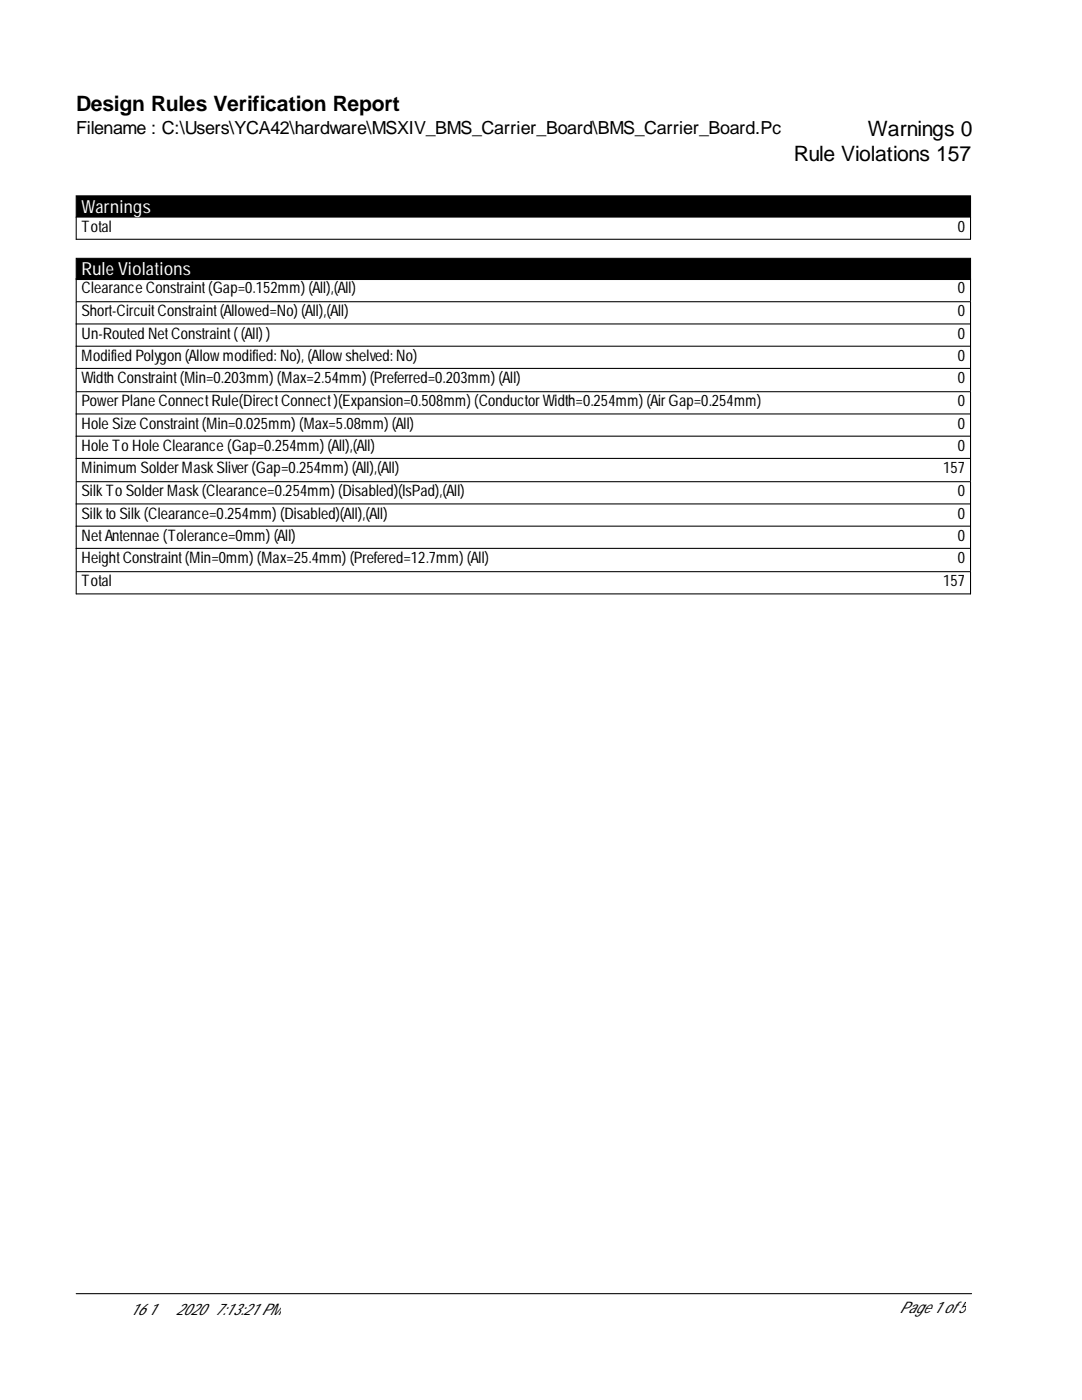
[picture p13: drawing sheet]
<svg xmlns="http://www.w3.org/2000/svg" width="216mm" height="279mm" viewBox="0 0 216 279" stroke-linecap="round" stroke-linejoin="round" font-family="sans-serif">
<defs><g id="words">
<g font-size="4.2">
<text x="15.2" y="22.2">Design Rules Verification Report</text>
<text x="173.2" y="27.1">Warnings 0</text>
<text x="158.4" y="32.1">Rule Violations 157</text>
</g>
<text font-size="3.6" x="15.2" y="26.7">Filename : C:\Users\YCA42\hardware\MSXIV_BMS_Carrier_Board\BMS_Carrier_Board.Pc</text>
<g font-size="3.6" fill="#fff">
<text x="16.3" y="42.4">Warnings</text>
<text x="16.3" y="54.9">Rule Violations</text>
</g>
<g font-size="3.2">
<text x="16.3" y="46.2">Total</text>
<text x="191.1" y="46.2">0</text>
<text x="16.3" y="58.5">Clearance Constraint(Gap=0.152mm) (All),(All)</text>
<text x="191.1" y="58.5">0</text>
<text x="16.3" y="63.1">Short-CircuitConstraint(Allowed=No) (All),(All)</text>
<text x="191.1" y="63.1">0</text>
<text x="16.3" y="67.6">Un-Routed NetConstraint((All) )</text>
<text x="191.1" y="67.6">0</text>
<text x="16.3" y="72">Modified Polygon (Allowmodified: No), (Allowshelved: No)</text>
<text x="16.3" y="76.4">Width Constraint(Min=0.203mm) (Max=2.54mm) (Preferred=0.203mm) (All)</text>
<text x="191.1" y="72">0</text>
<text x="191.1" y="76.4">0</text>
<text x="16.3" y="81.1">PowerPlane ConnectRule(DirectConnect)(Expansion=0.508mm) (ConductorWidth=0.254mm) (AirGap=0.254mm)</text>
<text x="191.1" y="81.1">0</text>
<text x="16.3" y="85.5">Hole Size Constraint(Min=0.025mm) (Max=5.08mm) (All)</text>
<text x="16.3" y="90">Hole To Hole Clearance (Gap=0.254mm) (All),(All)</text>
<text x="191.1" y="85.5">0</text>
<text x="191.1" y="90">0</text>
<text x="16.3" y="94.4">Minimum SolderMaskSliver(Gap=0.254mm) (All),(All)</text>
<text x="188.2" y="94.4">157</text>
<text x="16.3" y="99.1">SilkTo SolderMask(Clearance=0.254mm) (Disabled)(IsPad),(All)</text>
<text x="191.1" y="99.1">0</text>
<text x="16.3" y="103.5">Silkto Silk(Clearance=0.254mm) (Disabled)(All),(All)</text>
<text x="16.3" y="107.9">NetAntennae (Tolerance=0mm) (All)</text>
<text x="191.1" y="103.5">0</text>
<text x="191.1" y="107.9">0</text>
<text x="16.3" y="112.4">HeightConstraint(Min=0mm) (Max=25.4mm) (Prefered=12.7mm) (All)</text>
<text x="191.1" y="112.4">0</text>
<text x="16.3" y="117">Total</text>
<text x="188.2" y="117">157</text>
<text x="26" y="262.3">161</text>
<text x="35.1" y="262.3">2020</text>
<text x="42.9" y="262.3">7:13:21 PM</text>
<text x="179.5" y="262.1">Page 1 of5</text>
</g>
</g></defs>
<path d="M15.2 39.1h178.5v4.2h-178.5zM15.2 51.6h178.5v4.2h-178.5z" fill="#000" stroke="#000" stroke-width=".21"/>
<g fill="none" stroke="#000" stroke-width=".21">
<path d="M15.2 43.3v4.5h178.5v-4.5M15.2 55.6v4.4M193.7 55.6v4.4M15.2 78v-17.8h178.5v17.8M15.2 64.7h178.5M15.2 69.1h178.5M15.2 73.5h178.5M15.2 95.9v-17.7h178.5v17.7M15.2 82.6h178.5M15.2 87h178.5M15.2 91.5h178.5M15.2 113.9v-17.8h178.5v17.8"/>
<path d="M15.2 114.1h178.5v4.4h-178.5zM15.2 100.6h178.5M15.2 105h178.5M15.2 109.4h178.5M15.2 258.2h178.7"/>
</g>
<use href="#words"/>
</svg>
